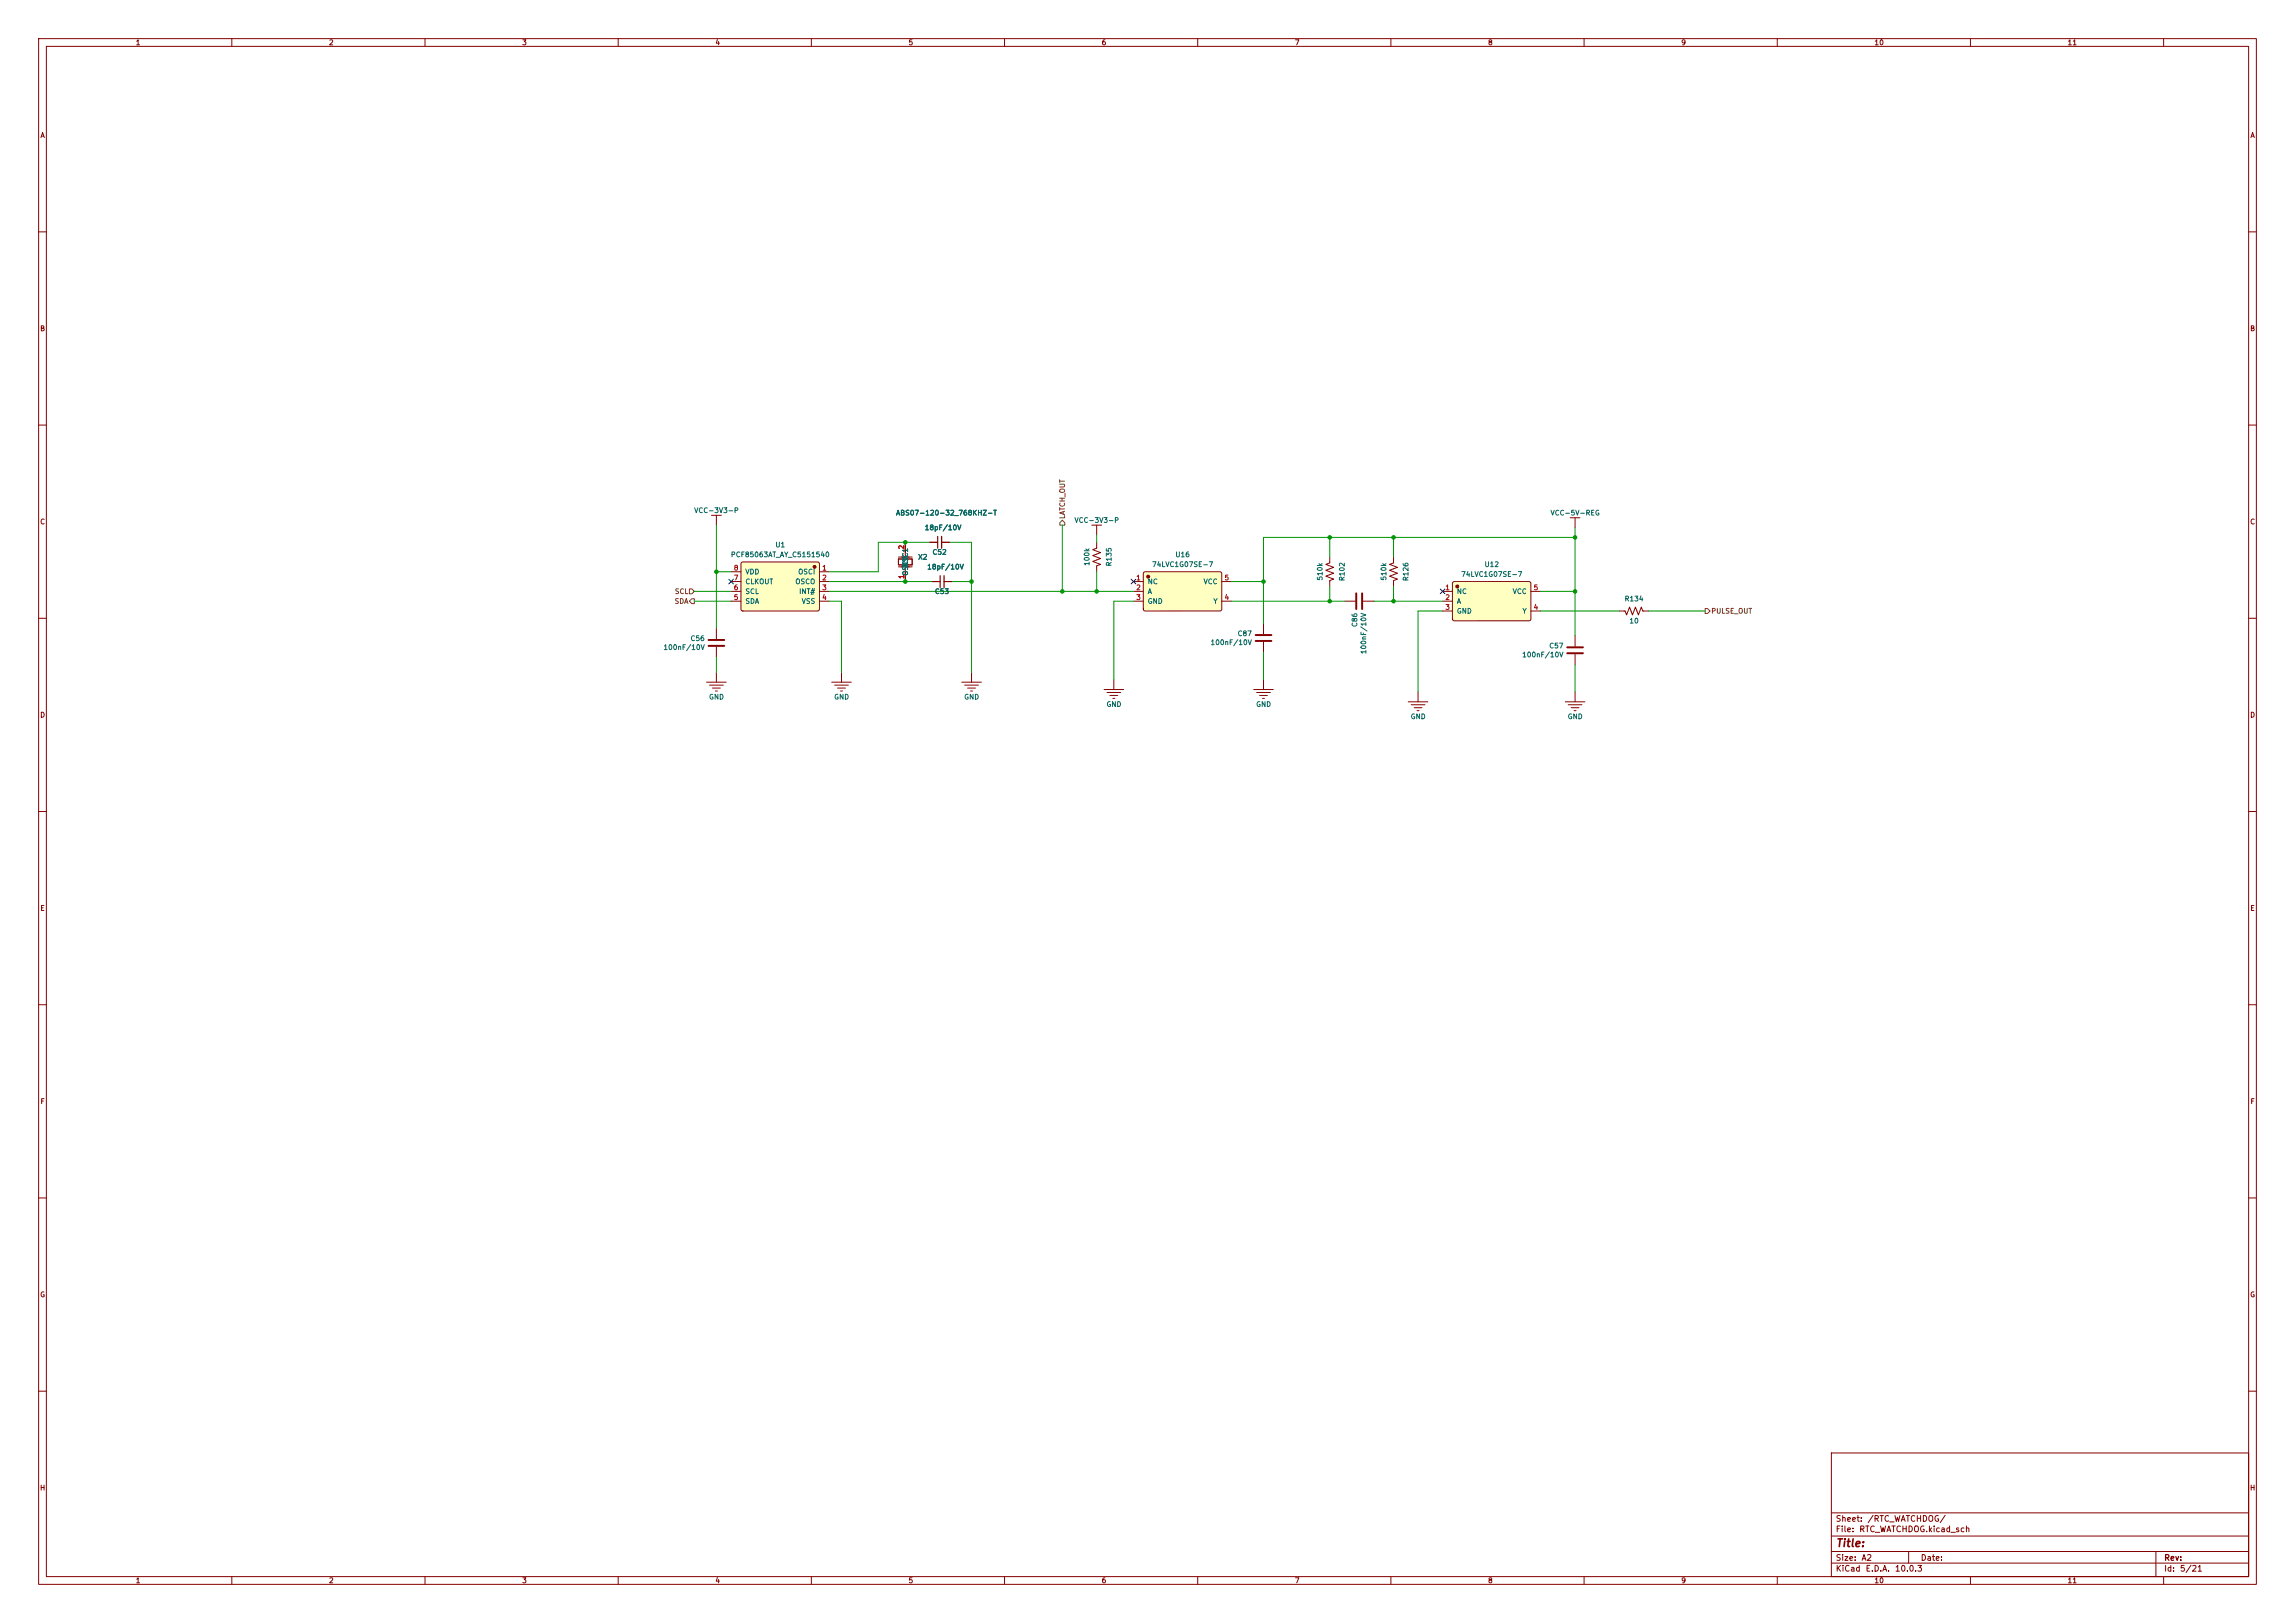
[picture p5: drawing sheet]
<svg xmlns="http://www.w3.org/2000/svg" width="594mm" height="420mm" viewBox="0 0 594 420" stroke-linecap="round" stroke-linejoin="round" font-family="sans-serif">
<defs><g id="words">
<text font-size="2" fill="#840000" x="475" y="400.8">Title:</text>
<g font-size="1.5" fill="#840000">
<text x="475" y="394.1">Sheet:</text>
<text x="483.2" y="394.1">/RTC_WATCHDOG/</text>
<text x="475" y="396.8">File:</text>
<text x="481.1" y="396.8">RTC_WATCHDOG.kicad_sch</text>
<text x="475" y="407">KiCad</text>
<text x="475" y="404.2">Size:</text>
<text x="481.7" y="404.2">A2</text>
<text x="482.7" y="407">E.D.A.</text>
<text x="490.3" y="407">10.0.3</text>
<text x="497" y="404.2">Date:</text>
<text x="560" y="404.2">Rev:</text>
<text x="560" y="407">Id:</text>
<text x="564.1" y="407">5/21</text>
</g>
<g font-size="1.3" fill="#840000">
<text x="35" y="12">1</text>
<text x="85" y="12">2</text>
<text x="135" y="12">3</text>
<text x="185" y="12">4</text>
<text x="235" y="12">5</text>
<text x="285" y="12">6</text>
<text x="335" y="12">7</text>
<text x="385" y="12">8</text>
<text x="435" y="12">9</text>
<text x="485" y="12">10</text>
<text x="535" y="12">11</text>
<text x="10.3" y="36">A</text>
<text x="582.3" y="36">A</text>
<text x="10.3" y="86">B</text>
<text x="582.3" y="86">B</text>
<text x="10.3" y="136">C</text>
<text x="582.3" y="136">C</text>
<text x="10.3" y="186">D</text>
<text x="582.3" y="186">D</text>
<text x="10.3" y="236">E</text>
<text x="582.3" y="236">E</text>
<text x="10.3" y="286">F</text>
<text x="582.3" y="286">F</text>
<text x="10.3" y="336">G</text>
<text x="582.3" y="336">G</text>
<text x="10.2" y="386">H</text>
<text x="582.2" y="386">H</text>
<text x="35" y="410">1</text>
<text x="85" y="410">2</text>
<text x="135" y="410">3</text>
<text x="185" y="410">4</text>
<text x="235" y="410">5</text>
<text x="285" y="410">6</text>
<text x="335" y="410">7</text>
<text x="385" y="410">8</text>
<text x="435" y="410">9</text>
<text x="485" y="410">10</text>
<text x="535" y="410">11</text>
</g>
<g font-size="1.3" fill="#006464">
<text x="179.5" y="133.1">VCC-3V3-P</text>
<text x="231.8" y="133.7">ABS07-120-32_768KHZ-T</text>
<text x="239.2" y="137.5">18pF/10V</text>
<text x="278" y="135.6">VCC-3V3-P</text>
<text x="401.2" y="133.7">VCC-5V-REG</text>
<text x="200.6" y="141.9">U1</text>
<text x="241.2" y="143.8">C52</text>
<text x="189" y="144.5">PCF85063AT_AY_C5151540</text>
<text x="192.8" y="148.9">VDD</text>
<text x="206.5" y="148.9">OSCI</text>
<text x="235.3" y="149.1" transform="rotate(-90 235.3 149.1)">OSC2</text>
<text x="235.3" y="146.9" transform="rotate(-90 235.3 146.9)">OSC1</text>
<text x="237.5" y="145.1">X2</text>
<text x="239.8" y="147.7">18pF/10V</text>
<text x="282.3" y="146.6" transform="rotate(-90 282.3 146.6)">100k</text>
<text x="288" y="146.7" transform="rotate(-90 288 146.7)">R135</text>
<text x="298" y="147">74LVC1G07SE-7</text>
<text x="304.1" y="144.5">U16</text>
<text x="378.1" y="149.6">74LVC1G07SE-7</text>
<text x="384.1" y="147">U12</text>
<text x="192.8" y="154">SCL</text>
<text x="192.8" y="151.5">CLKOUT</text>
<text x="205.7" y="151.5">OSCO</text>
<text x="206.7" y="154">INT#</text>
<text x="241.8" y="154">C53</text>
<text x="296.9" y="151.5">NC</text>
<text x="296.9" y="154">A</text>
<text x="311.4" y="151.5">VCC</text>
<text x="342.6" y="150.4" transform="rotate(-90 342.6 150.4)">510k</text>
<text x="348.3" y="150.5" transform="rotate(-90 348.3 150.5)">R102</text>
<text x="359.1" y="150.4" transform="rotate(-90 359.1 150.4)">510k</text>
<text x="364.8" y="150.5" transform="rotate(-90 364.8 150.5)">R126</text>
<text x="376.9" y="154">NC</text>
<text x="391.4" y="154">VCC</text>
<text x="420.4" y="155.9">R134</text>
<text x="192.8" y="156.5">SDA</text>
<text x="207.4" y="156.5">VSS</text>
<text x="296.9" y="156.5">GND</text>
<text x="313.9" y="156.5">Y</text>
<text x="376.9" y="156.5">A</text>
<text x="376.9" y="159.1">GND</text>
<text x="393.9" y="159.1">Y</text>
<text x="421.6" y="161.6">10</text>
<text x="178.6" y="166.2">C56</text>
<text x="313.2" y="167.2">100nF/10V</text>
<text x="320.2" y="164.9">C87</text>
<text x="351.6" y="162.4" transform="rotate(-90 351.6 162.4)">C86</text>
<text x="171.6" y="168.5">100nF/10V</text>
<text x="353.9" y="169.4" transform="rotate(-90 353.9 169.4)">100nF/10V</text>
<text x="393.8" y="170.4">100nF/10V</text>
<text x="400.8" y="168.1">C57</text>
<text x="183.4" y="181.3">GND</text>
<text x="215.8" y="181.3">GND</text>
<text x="249.4" y="181.3">GND</text>
<text x="286.3" y="183.2">GND</text>
<text x="325" y="183.2">GND</text>
<text x="365" y="186.4">GND</text>
<text x="405.6" y="186.4">GND</text>
</g>
<g font-size="1.3" fill="#725600">
<text x="275.9" y="134.4" transform="rotate(-90 275.9 134.4)">LATCH_OUT</text>
<text x="174.5" y="154">SCL</text>
<text x="174.5" y="156.5">SDA</text>
<text x="442.8" y="159.1">PULSE_OUT</text>
</g>
<g font-size="1.3" fill="#a90000">
<text x="234.3" y="142.3" transform="rotate(-90 234.3 142.3)">2</text>
<text x="189.8" y="147.9">8</text>
<text x="212.7" y="147.9">1</text>
<text x="234.3" y="149.9" transform="rotate(-90 234.3 149.9)">1</text>
<text x="189.8" y="155.5">5</text>
<text x="189.8" y="153">6</text>
<text x="189.8" y="150.5">7</text>
<text x="212.7" y="150.5">2</text>
<text x="212.7" y="153">3</text>
<text x="212.7" y="155.5">4</text>
<text x="293.9" y="150.5">1</text>
<text x="293.9" y="153">2</text>
<text x="293.9" y="155.5">3</text>
<text x="316.8" y="155.5">4</text>
<text x="316.8" y="150.5">5</text>
<text x="373.9" y="153">1</text>
<text x="373.9" y="155.5">2</text>
<text x="396.8" y="153">5</text>
<text x="373.9" y="158.1">3</text>
<text x="396.8" y="158.1">4</text>
</g>
</g></defs>
<g fill="none" stroke="#840000" stroke-width=".26">
<path d="M10 10h574v400h-574zM12 12h570v396h-570zM60 10v2M110 10v2M160 10v2M210 10v2M260 10v2M310 10v2M360 10v2M410 10v2M460 10v2M510 10v2"/>
<path d="M560 10v2M10 60h2M582 60h2M10 110h2M582 110h2M406.4 134h2.5M407.7 134v2.5M344.2 144.1v1.6l-1 .4 2 .7-2 .8 2 .7-2 .8 2 .8-1 .3v1.6M10 160h2M367 179.1v2.5M582 160h2M364.5 181.6h5.1"/>
<path d="M365.3 182.4h3.5M366 183.1h2M366.8 183.9h.5M10 210h2M582 210h2M10 260h2M582 260h2M10 310h2M582 310h2M10 360h2M474 376h108v32h-108zM582 360h2"/>
<path d="M474 397.5h108M474 391.5h108M60 408v2M110 408v2M160 408v2M210 408v2M260 408v2M310 408v2M360 408v2M410 408v2M460 408v2M474 404.5h108"/>
<path d="M474 401.5h108M494 401.5v3M510 408v2M558 401.5v6.5M560 408v2"/>
</g>
<path d="M296.1 148.1l.2-.1h19.6l.3 .4v9.4l-.4 .3h-19.6l-.3-.5v-9.1z" fill="#ffffc2"/>
<circle cx="297.2" cy="149.2" r=".38" fill="#840000" stroke="#840000" stroke-width=".26"/>
<g fill="none" stroke="#840000" stroke-width=".26">
<path d="M293.4 150.5h2.5M293.4 153h2.5M293.4 155.6h2.5M296.1 148.1l.2-.1h19.6l.3 .4v9.4l-.4 .3h-19.6l-.3-.5v-9.1zM316.2 150.5h2.6M316.2 155.6h2.6M324.5 178.4h5.1M325.2 179.2h3.6M326 180h2M327 161.3v2.8M327 166.1v2.8M327 175.9v2.5"/>
<path d="M407.7 164.5v2.8M407.7 169.3v2.8M407.7 179.1v2.5M326.8 180.7h.5M405.1 181.6h5.1M405.9 182.4h3.5M406.7 183.1h2M407.4 183.9h.5"/>
</g>
<path d="M325 164.3h4.1M325 165.9h4.1M405.6 167.5h4.1M405.6 169h4.1" fill="none" stroke="#840000" stroke-width=".51"/>
<path d="M376.1 150.6l.2-.1h19.6l.3 .4v9.4l-.4 .3h-19.6l-.3-.5v-9.1z" fill="#ffffc2"/>
<circle cx="377.2" cy="151.8" r=".38" fill="#840000" stroke="#840000" stroke-width=".26"/>
<g fill="none" stroke="#840000" stroke-width=".26">
<path d="M184.1 133.4h2.6M185.4 133.4v2.5M282.6 135.9h2.5M283.8 135.9v2.5M232.5 144.7h3.6v1.5h-3.6zM232.5 146.7h3.6M232.5 144.1h3.6M234.3 140.3v3.6M234.3 146.9v3.6M240.7 140.3h2M243.7 140.3h2M283.8 140.3v1.6l-1 .3 2.1 .8-2.1 .8 2.1 .7-2.1 .8 2.1 .8-1.1 .3v1.6"/>
<path d="M348 155.6h2.8M352.8 155.6h2.8M360.7 144.1v1.6l-1 .4 2 .7-2 .8 2 .7-2 .8 2 .8-1 .3v1.6M373.4 153h2.5M373.4 155.6h2.5M373.4 158.1h2.5M376.1 150.6l.2-.1h19.6l.3 .4v9.4l-.4 .3h-19.6l-.3-.5v-9.1zM396.2 153h2.6M396.2 158.1h2.6M419.1 158.1h1.5l.4 1 .8-2 .7 2 .8-2 .8 2 .7-2 .4 1h1.5M182.9 176.5h5.1M183.6 177.3h3.6"/>
<path d="M184.4 178.1h2M185.2 178.8h.5M185.4 162.6v2.8M185.4 167.4v2.8M185.4 174v2.5M215.3 176.5h5M216 177.3h3.6M216.8 178.1h2M217.6 178.8h.5M217.8 174v2.5M248.9 176.5h5.1M249.7 177.3h3.5"/>
<path d="M250.4 178.1h2.1M251.2 178.8h.5M251.5 174v2.5M285.7 178.4h5.1M286.5 179.2h3.6M287.3 180h2M288.3 175.9v2.5M288 180.7h.5"/>
</g>
<path d="M351 153.5v4.1M352.6 153.5v4.1M183.4 165.6h4.1M183.4 167.1h4.1" fill="none" stroke="#840000" stroke-width=".51"/>
<path d="M242.7 138.8v3.1" fill="none" stroke="#840000" stroke-width=".3"/>
<path d="M243.7 138.8v3.1" fill="none" stroke="#840000" stroke-width=".33"/>
<path d="M191.9 145.6l.4-.2 19.6 .1 .2 .4-.1 12-.4 .2-19.6-.1-.2-.4v-11.8z" fill="#ffffc2"/>
<circle cx="210.8" cy="146.7" r=".38" fill="#840000" stroke="#840000" stroke-width=".26"/>
<g fill="none" stroke="#840000" stroke-width=".26">
<path d="M189.2 148h2.6M189.2 150.5h2.6M189.2 153h2.6M189.2 155.6h2.6M191.9 145.6l.4-.2 19.6 .1 .2 .4-.1 12-.4 .2-19.6-.1-.2-.4v-11.8zM212.1 148h2.5M212.1 150.5h2.5M212.1 153h2.5M212.1 155.6h2.5M234.3 140.3v2.6M234.3 148v2.5M240.7 140.3h2"/>
<path d="M241.3 150.5h2M243.7 140.3h2M244.3 150.5h2.1"/>
</g>
<path d="M243.3 149v3" fill="none" stroke="#840000" stroke-width=".3"/>
<path d="M244.3 149v3" fill="none" stroke="#840000" stroke-width=".33"/>
<path d="M275 134.6l.6 .7v.6h-1.3v-.6zM178.4 152.4h.7l.6 .6-.6 .7h-.7zM179.1 154.9h.6v1.3h-.6l-.7-.6zM441.3 157.5h.7l.6 .6-.6 .7h-.7z" fill="none" stroke="#725600" stroke-width=".26"/>
<g fill="none" stroke="#009600" stroke-width=".26">
<path d="M185.4 135.9v26.7M275 135.9v17.1M283.8 138.4v1.9M344.2 139.1v5M360.7 139.1v5M407.7 136.5v28M407.7 139.1h-80.7v22.2M179.7 153h9.5M179.7 155.6h9.5M185.4 148h3.8M214.6 153h78.8M214.6 155.6h3.2v18.4"/>
<path d="M214.6 150.5h26.7M240.7 140.3h-13.4v7.7h-12.7M245.7 140.3h5.8v33.7M246.4 150.5h5.1M283.8 148v5M293.4 155.6h-5.1v20.3M318.8 155.6h29.2M318.8 150.5h8.2M344.2 151.8v3.8M355.6 155.6h17.8M360.7 151.8v3.8M373.4 158.1h-6.4v21"/>
<path d="M398.8 158.1h20.3M398.8 153h8.9M426.7 158.1h14.6M185.4 170.2v3.8M327 168.9v7M407.7 172.1v7"/>
</g>
<path d="M188.6 149.9l1.2 1.2M189.8 149.9l-1.2 1.2M292.8 149.9l1.2 1.2M294 149.9l-1.2 1.2M372.8 152.4l1.2 1.2M374 152.4l-1.2 1.2" fill="none" stroke="#000084" stroke-width=".26"/>
<g fill="#009600" stroke="#009600" stroke-width=".26">
<circle cx="344.2" cy="139.1" r=".46"/>
<circle cx="344.2" cy="155.6" r=".46"/>
<circle cx="327" cy="150.5" r=".46"/>
<circle cx="360.7" cy="155.6" r=".46"/>
<circle cx="407.7" cy="139.1" r=".46"/>
<circle cx="407.7" cy="153" r=".46"/>
<circle cx="360.7" cy="139.1" r=".46"/>
<circle cx="234.3" cy="150.5" r=".46"/>
<circle cx="275" cy="153" r=".46"/>
<circle cx="251.5" cy="150.5" r=".46"/>
<circle cx="234.3" cy="140.3" r=".46"/>
<circle cx="283.8" cy="153" r=".46"/>
<circle cx="185.4" cy="148" r=".46"/>
</g>
<use href="#words"/>
</svg>
